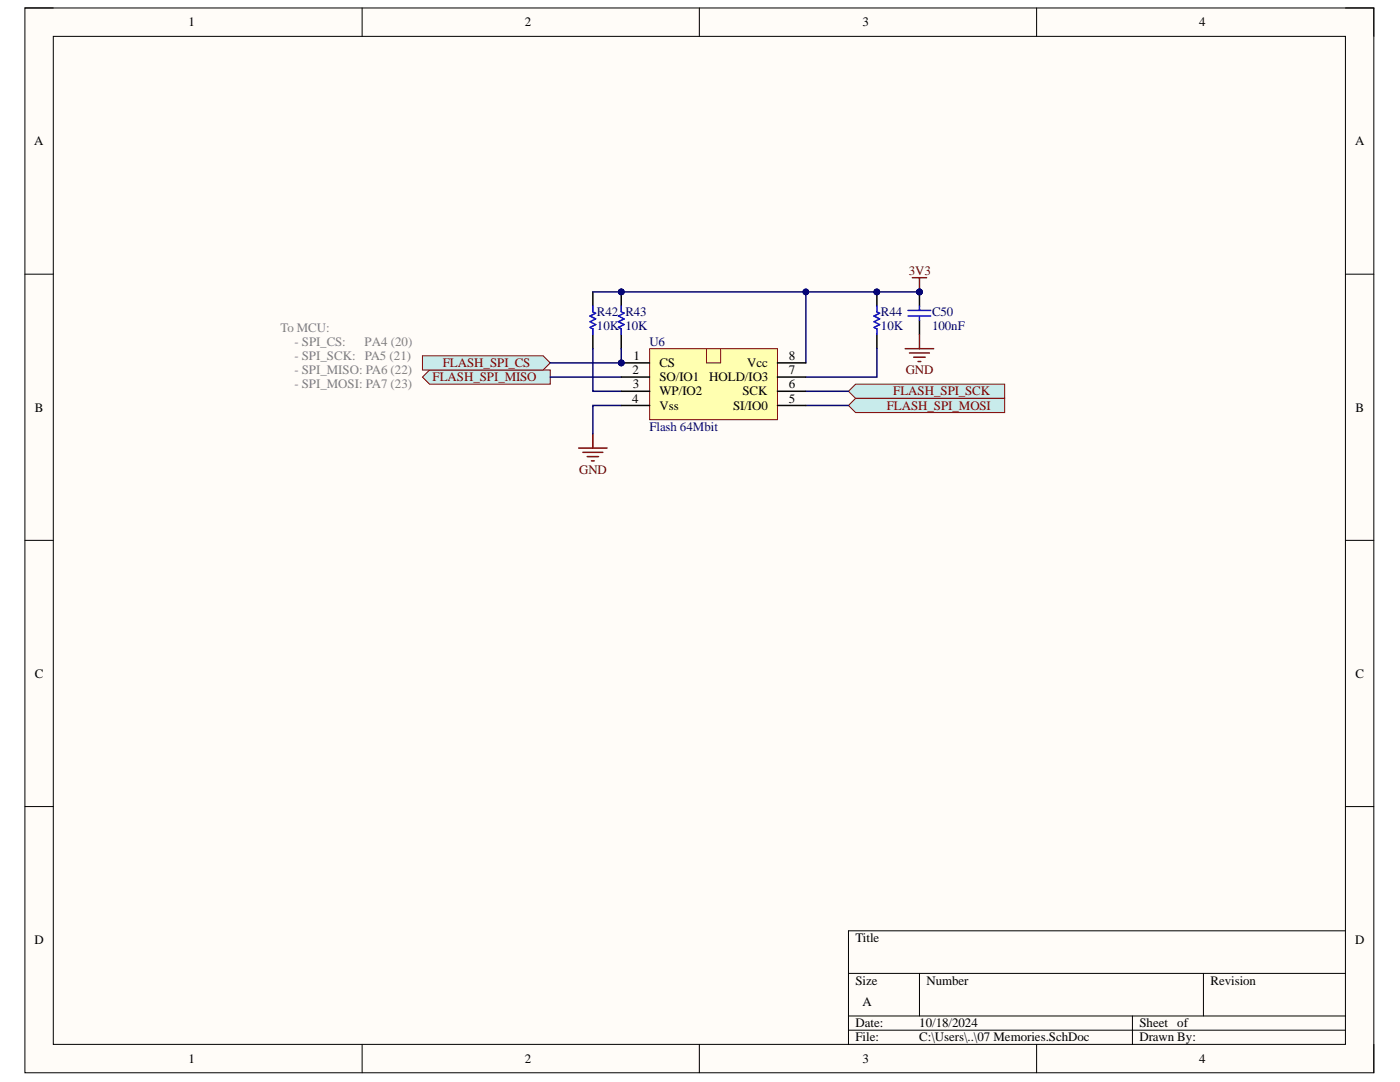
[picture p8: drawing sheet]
<svg xmlns="http://www.w3.org/2000/svg" width="279mm" height="216mm" viewBox="0 0 279 216" stroke-linecap="round" stroke-linejoin="round" font-family="sans-serif">
<defs><g id="words">
<g font-size="2.6">
<text x="37.6" y="5.2">1</text>
<text x="104.7" y="5.2">2</text>
<text x="172.1" y="5.2">3</text>
<text x="239.3" y="5.2">4</text>
<text x="6.9" y="29">A</text>
<text x="270.4" y="29">A</text>
<text x="126.4" y="71.8">1</text>
<text x="157.4" y="71.8">8</text>
<text x="126.2" y="74.7">2</text>
<text x="126.3" y="77.5">3</text>
<text x="131.6" y="73.2">CS</text>
<text x="131.6" y="76.1">SO/IO1</text>
<text x="141.6" y="76.1">HOLD/IO3</text>
<text x="149.1" y="73.2">Vcc</text>
<text x="157.4" y="77.5">6</text>
<text x="157.4" y="74.7">7</text>
<text x="7" y="82.1">B</text>
<text x="126.2" y="80.3">4</text>
<text x="131.6" y="78.9">WP/IO2</text>
<text x="131.6" y="81.7">Vss</text>
<text x="146.3" y="81.7">SI/IO0</text>
<text x="148.2" y="78.9">SCK</text>
<text x="157.4" y="80.3">5</text>
<text x="270.5" y="82.1">B</text>
<text x="7" y="135.2">C</text>
<text x="270.5" y="135.2">C</text>
<text x="6.9" y="188.3">D</text>
<text x="170.7" y="188">Title</text>
<text x="270.4" y="188.3">D</text>
<text x="170.7" y="196.5">Size</text>
<text x="184.9" y="196.5">Number</text>
<text x="241.6" y="196.5">Revision</text>
<text x="172.1" y="200.8">A</text>
<text x="170.7" y="205">Date:</text>
<text x="170.7" y="207.8">File:</text>
<text x="183.5" y="205">10/18/2024</text>
<text x="183.5" y="207.8">C:\Users\..\07 Memories.SchDoc</text>
<text x="227.4" y="205">Sheet</text>
<text x="227.4" y="207.8">Drawn By:</text>
<text x="234.9" y="205">of</text>
<text x="37.6" y="212.1">1</text>
<text x="104.7" y="212.1">2</text>
<text x="172.1" y="212.1">3</text>
<text x="239.3" y="212.1">4</text>
</g>
<g font-size="2.6" fill="#800000">
<text x="181.4" y="54.8">3V3</text>
<text x="86.3" y="76.1">FLASH_SPI_MISO</text>
<text x="88.4" y="73.2">FLASH_SPI_CS</text>
<text x="180.8" y="74.7">GND</text>
<text x="177" y="81.7">FLASH_SPI_MOSI</text>
<text x="178.3" y="78.9">FLASH_SPI_SCK</text>
<text x="115.6" y="94.5">GND</text>
</g>
<g font-size="2.6" fill="#000080">
<text x="119.1" y="65.9">10K 10K</text>
<text x="119.1" y="63">R42 R43</text>
<text x="175.8" y="65.9">10K</text>
<text x="175.8" y="63">R44</text>
<text x="186" y="65.9">100nF</text>
<text x="186" y="63">C50</text>
<text x="129.6" y="69">U6</text>
<text x="129.6" y="86">Flash 64Mbit</text>
</g>
<g font-size="2.6" fill="#808080">
<text x="56" y="66.2">To MCU:</text>
<text x="58.8" y="69">- SPI_CS:</text>
<text x="58.8" y="71.8">- SPI_SCK:</text>
<text x="72.8" y="69">PA4 (20)</text>
<text x="72.8" y="71.8">PA5 (21)</text>
<text x="58.8" y="77.5">- SPI_MOSI: PA7 (23)</text>
<text x="58.8" y="74.7">- SPI_MISO: PA6 (22)</text>
</g>
</g></defs>
<path d="M5 1.6h269.2v212.5h-269.2z" fill-rule="evenodd" fill="#fffcf8"/>
<path d="M5 1.6h269.2v212.5h-269.2z" fill="none" stroke="#000" stroke-width=".2"/>
<path d="M10.6 7.3h257.9v201.1h-257.9z" fill-rule="evenodd" fill="#fffcf8"/>
<g fill="none" stroke="#000" stroke-width=".2">
<path d="M5 1.6h5.6M10.6 7.3h257.9v201.1h-257.9zM72.3 1.6v5.7M139.6 1.6v5.7M206.9 1.6v5.7M268.5 1.6h5.7v5.7M5 54.7h5.6M268.5 54.7h5.7M5 107.8h5.6M268.5 107.8h5.7M5 160.9h5.6M268.5 160.9h5.7"/>
<path d="M169.3 194.2h99.2M183.5 194.2v8.5M240.2 194.2v8.5M268.5 185.7h-99.2v22.7M72.3 208.4v5.7M139.6 208.4v5.7M169.3 202.7h99.2M169.3 205.6h99.2M206.9 208.4v5.7M226 202.7v5.7M274.2 208.4v5.7"/>
</g>
<path d="M182.1 55.4h2.8M183.5 55.4v2.8M115.5 89.4h5.6M116.3 90.3h4M117.2 91.1h2.3M118 92h.6M118.3 86.6v2.8" fill="none" stroke="#800000" stroke-width=".3"/>
<circle cx="183.5" cy="58.3" r=".57" fill="#000080"/>
<circle cx="183.5" cy="58.3" r=".57" fill="none" stroke="#000080" stroke-width=".2"/>
<path d="M169.3 78.1l1.4-1.4h29.8v2.8h-29.8z" fill-rule="evenodd" fill="#c8ebeb"/>
<path d="M169.3 78.1l1.4-1.4h29.8v2.8h-29.8z" fill="none" stroke="#800000" stroke-width=".2"/>
<path d="M84.3 75.2l1.4-1.4h24.1v2.9h-24.1z" fill-rule="evenodd" fill="#c8ebeb"/>
<path d="M84.3 75.2l1.4-1.4h24.1v2.9h-24.1z" fill="none" stroke="#800000" stroke-width=".2"/>
<path d="M169.3 80.9l1.4-1.4h29.8v2.8h-29.8z" fill-rule="evenodd" fill="#c8ebeb"/>
<path d="M169.3 80.9l1.4-1.4h29.8v2.8h-29.8z" fill="none" stroke="#800000" stroke-width=".2"/>
<path d="M84.3 71h24.1l1.4 1.4-1.4 1.4h-24.1z" fill-rule="evenodd" fill="#c8ebeb"/>
<path d="M84.3 71h24.1l1.4 1.4-1.4 1.4h-24.1z" fill="none" stroke="#800000" stroke-width=".2"/>
<path d="M118.3 58.2v2.9M118.3 66.7v2.9" fill="none" stroke="#000" stroke-width=".3"/>
<path d="M118.3 61.1v1.1l.6 .3-1.2 .6 1.2 .5-1.2 .6 1.2 .6-1.2 .5 .6 .3v1.1" fill="none" stroke="#00f" stroke-width=".3"/>
<circle cx="124" cy="58.2" r=".57" fill="#000080"/>
<circle cx="124" cy="58.2" r=".57" fill="none" stroke="#000080" stroke-width=".2"/>
<path d="M124 58.2v2.9" fill="none" stroke="#000" stroke-width=".3"/>
<circle cx="124" cy="58.2" r=".57" fill="#000080"/>
<circle cx="124" cy="58.2" r=".57" fill="none" stroke="#000080" stroke-width=".2"/>
<path d="M124 66.7v2.9" fill="none" stroke="#000" stroke-width=".3"/>
<path d="M124 61.1v1.1l.6 .3-1.2 .6 1.2 .5-1.2 .6 1.2 .6-1.2 .5 .6 .3v1.1" fill="none" stroke="#00f" stroke-width=".3"/>
<circle cx="175" cy="58.3" r=".57" fill="#000080"/>
<circle cx="175" cy="58.3" r=".57" fill="none" stroke="#000080" stroke-width=".2"/>
<path d="M175 58.2v2.9" fill="none" stroke="#000" stroke-width=".3"/>
<circle cx="175" cy="58.3" r=".57" fill="#000080"/>
<circle cx="175" cy="58.3" r=".57" fill="none" stroke="#000080" stroke-width=".2"/>
<path d="M175 66.7v2.9" fill="none" stroke="#000" stroke-width=".3"/>
<path d="M175 61.1v1.1l.6 .3-1.2 .6 1.2 .5-1.2 .6 1.2 .6-1.2 .5 .6 .3v1.1" fill="none" stroke="#00f" stroke-width=".3"/>
<circle cx="183.5" cy="58.3" r=".57" fill="#000080"/>
<circle cx="183.5" cy="58.3" r=".57" fill="none" stroke="#000080" stroke-width=".2"/>
<path d="M183.5 58.2v2.9M183.5 63.9v2.8" fill="none" stroke="#000" stroke-width=".3"/>
<circle cx="183.5" cy="58.3" r=".57" fill="#000080"/>
<circle cx="183.5" cy="58.3" r=".57" fill="none" stroke="#000080" stroke-width=".2"/>
<path d="M181.2 61.9h4.6M181.2 63.1h4.6M183.5 61.1v.8M183.5 63.1v.8" fill="none" stroke="#00f" stroke-width=".3"/>
<path d="M160.8 58.2v14.2M109.8 75.2h14.2M118.3 69.6v8.5h5.7M160.8 78.1h8.5M175 69.6v5.6h-14.2M160.8 80.9h8.5" fill="none" stroke="#000080" stroke-width=".3"/>
<circle cx="160.8" cy="58.2" r=".57" fill="#000080"/>
<circle cx="160.8" cy="58.2" r=".57" fill="none" stroke="#000080" stroke-width=".2"/>
<path d="M124 69.6v2.8h-14.2M124 80.9h-5.7v5.7" fill="none" stroke="#000080" stroke-width=".3"/>
<circle cx="124" cy="72.4" r=".57" fill="#000080"/>
<circle cx="124" cy="72.4" r=".57" fill="none" stroke="#000080" stroke-width=".2"/>
<path d="M118.3 58.2h65.2" fill="none" stroke="#000080" stroke-width=".3"/>
<circle cx="183.5" cy="58.3" r=".57" fill="#000080"/>
<circle cx="183.5" cy="58.3" r=".57" fill="none" stroke="#000080" stroke-width=".2"/>
<circle cx="175" cy="58.3" r=".57" fill="#000080"/>
<circle cx="175" cy="58.3" r=".57" fill="none" stroke="#000080" stroke-width=".2"/>
<circle cx="160.8" cy="58.2" r=".57" fill="#000080"/>
<circle cx="160.8" cy="58.2" r=".57" fill="none" stroke="#000080" stroke-width=".2"/>
<circle cx="124" cy="58.2" r=".57" fill="#000080"/>
<circle cx="124" cy="58.2" r=".57" fill="none" stroke="#000080" stroke-width=".2"/>
<path d="M180.7 69.6h5.6M181.5 70.4h4M182.4 71.3h2.2M183.2 72.1h.6M183.5 66.7v2.9" fill="none" stroke="#800000" stroke-width=".3"/>
<circle cx="124" cy="72.4" r=".57" fill="#000080"/>
<circle cx="124" cy="72.4" r=".57" fill="none" stroke="#000080" stroke-width=".2"/>
<path d="M129.6 69.6h25.6v14.1h-25.6z" fill-rule="evenodd" fill="#ffffb0"/>
<path d="M129.6 69.6h25.6v14.1h-25.6z" fill="none" stroke="#800000" stroke-width=".2"/>
<path d="M124 72.4h5.6" fill="none" stroke="#000" stroke-width=".3"/>
<circle cx="124" cy="72.4" r=".57" fill="#000080"/>
<circle cx="124" cy="72.4" r=".57" fill="none" stroke="#000080" stroke-width=".2"/>
<path d="M124 75.2h5.6M124 78.1h5.6M155.2 75.2h5.6M155.2 78.1h5.6M155.2 72.4h5.6M124 80.9h5.6M155.2 80.9h5.6" fill="none" stroke="#000" stroke-width=".3"/>
<path d="M141 69.6h2.8v2.8h-2.8z" fill-rule="evenodd" fill="#ffffb0"/>
<path d="M141 69.6h2.8v2.8h-2.8z" fill="none" stroke="#800000" stroke-width=".2"/>
<use href="#words"/>
</svg>
